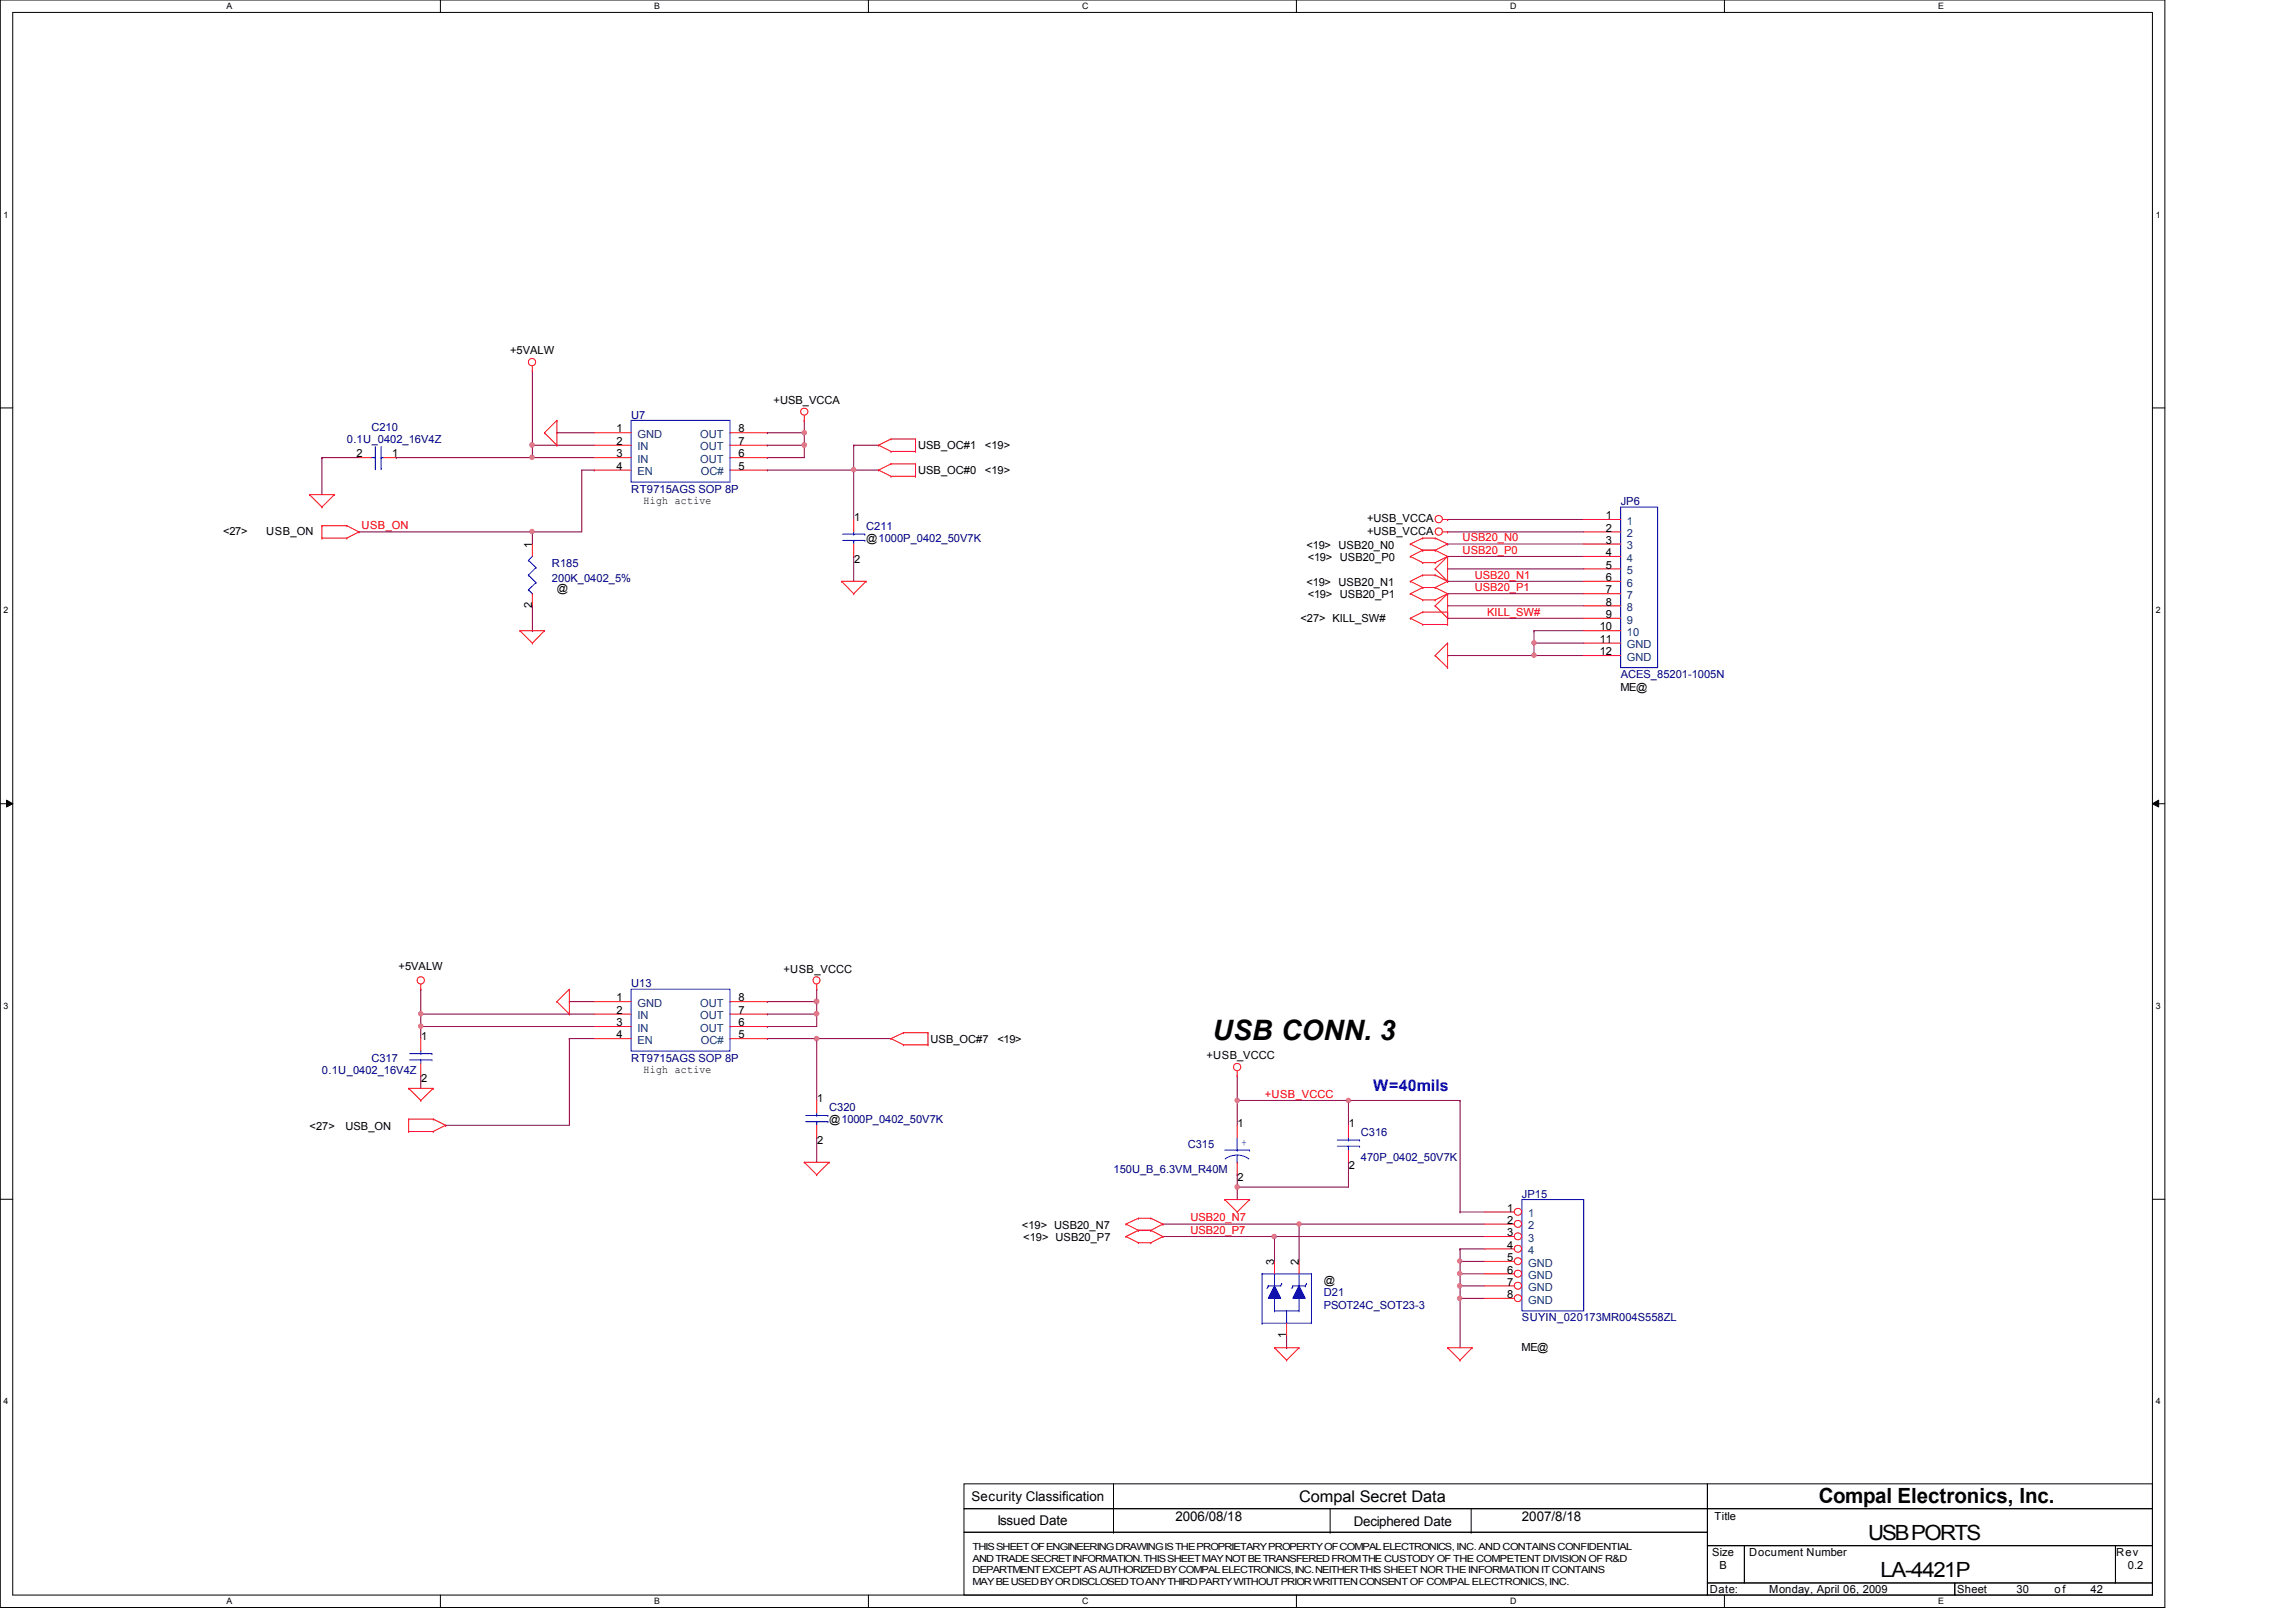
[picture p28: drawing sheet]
<svg xmlns="http://www.w3.org/2000/svg" width="297mm" height="210mm" viewBox="0 0 297 210" stroke-linecap="round" stroke-linejoin="round" font-family="sans-serif">
<defs><g id="words">
<text font-size="3.6" x="156.9" y="134.6">USB CONN. 3</text>
<g font-size="2.7">
<text x="235.3" y="194.6">Compal Electronics, Inc.</text>
<text x="241.7" y="199.3">USB PORTS</text>
<text x="243.3" y="204.1">LA-4421P</text>
</g>
<text font-size="2.1" fill="#00f" x="177.7" y="141.1">W=40mils</text>
<text font-size="2.1" x="168.1" y="194.4">Compal Secret Data</text>
<g font-size="1.7">
<text x="125.7" y="194.3">Security Classification</text>
<text x="129" y="197.3">Issued Date</text>
<text x="152.1" y="196.8">2006/08/18</text>
<text x="175.1" y="197.5">Deciphered Date</text>
<text x="196.9" y="196.8">2007/8/18</text>
</g>
<g font-size="1.4">
<text x="66" y="45.8">+5VALW</text>
<text x="100.1" y="52.2">+USB_VCCA</text>
<text x="46.1" y="59.2">2</text>
<text x="50.8" y="59.2">1</text>
<text x="79.8" y="56">1</text>
<text x="79.8" y="57.6">2</text>
<text x="79.8" y="59.2">3</text>
<text x="95.5" y="59.2">6</text>
<text x="95.5" y="56">8</text>
<text x="95.5" y="57.6">7</text>
<text x="118.8" y="58.2">USB_OC#1</text>
<text x="127.4" y="58.2">&lt;19&gt;</text>
<text x="79.8" y="60.8">4</text>
<text x="83.3" y="65.2">High active</text>
<text x="95.5" y="60.8">5</text>
<text x="118.8" y="61.4">USB_OC#0</text>
<text x="127.4" y="61.4">&lt;19&gt;</text>
<text x="28.9" y="69.2">&lt;27&gt;</text>
<text x="34.5" y="69.2">USB_ON</text>
<text x="68.8" y="70.9" transform="rotate(-90 68.8 70.9)">1</text>
<text x="110.5" y="67.4">1</text>
<text x="112.1" y="70.2">@1000P_0402_50V7K</text>
<text x="169" y="71">&lt;19&gt; USB20_N0</text>
<text x="176.9" y="67.6">+USB_VCCA</text>
<text x="176.9" y="69.2">+USB_VCCA</text>
<text x="207.8" y="67.2">1</text>
<text x="207.8" y="68.8">2</text>
<text x="207.8" y="70.4">3</text>
<text x="207.8" y="72">4</text>
<text x="72" y="76.6">@</text>
<text x="110.5" y="72.9">2</text>
<text x="169" y="75.8">&lt;19&gt; USB20_N1</text>
<text x="169.2" y="72.6">&lt;19&gt; USB20_P0</text>
<text x="169.2" y="77.4">&lt;19&gt; USB20_P1</text>
<text x="207.8" y="73.6">5</text>
<text x="207.8" y="75.2">6</text>
<text x="207.8" y="76.8">7</text>
<text x="68.8" y="78.7" transform="rotate(-90 68.8 78.7)">2</text>
<text x="168.2" y="80.4">&lt;27&gt; KILL_SW#</text>
<text x="207" y="81.6">10</text>
<text x="207" y="83.2">11</text>
<text x="207.8" y="78.4">8</text>
<text x="207.8" y="80">9</text>
<text x="207" y="84.8">12</text>
<text x="209.6" y="89.4">ME@</text>
<text x="51.6" y="125.5">+5VALW</text>
<text x="101.3" y="125.9">+USB_VCCC</text>
<text x="79.8" y="129.6">1</text>
<text x="79.8" y="131.2">2</text>
<text x="95.5" y="129.6">8</text>
<text x="95.5" y="131.2">7</text>
<text x="54.5" y="134.6">1</text>
<text x="79.8" y="132.8">3</text>
<text x="79.8" y="134.4">4</text>
<text x="95.5" y="134.4">5</text>
<text x="95.5" y="132.8">6</text>
<text x="120.4" y="135">USB_OC#7</text>
<text x="129" y="135">&lt;19&gt;</text>
<text x="156.1" y="137.1">+USB_VCCC</text>
<text x="54.5" y="140.1">2</text>
<text x="83.3" y="138.8">High active</text>
<text x="105.7" y="142.6">1</text>
<text x="40" y="146.2">&lt;27&gt;</text>
<text x="44.7" y="146.2">USB_ON</text>
<text x="105.7" y="148.1">2</text>
<text x="107.3" y="145.4">@1000P_0402_50V7K</text>
<text x="160.1" y="145.8">1</text>
<text x="174.5" y="145.8">1</text>
<text x="160.1" y="152.9">2</text>
<text x="174.5" y="151.3">2</text>
<text x="132.2" y="159">&lt;19&gt; USB20_N7</text>
<text x="132.4" y="160.6">&lt;19&gt; USB20_P7</text>
<text x="195" y="156.8">1</text>
<text x="195" y="158.4">2</text>
<text x="195" y="160">3</text>
<text x="195" y="161.6">4</text>
<text x="164.8" y="163.7" transform="rotate(-90 164.8 163.7)">3</text>
<text x="168" y="163.7" transform="rotate(-90 168 163.7)">2</text>
<text x="171.3" y="166.2">@</text>
<text x="195" y="163.2">5</text>
<text x="195" y="164.8">6</text>
<text x="195" y="166.4">7</text>
<text x="195" y="168">8</text>
<text x="166.4" y="173.1" transform="rotate(-90 166.4 173.1)">1</text>
<text x="196.8" y="174.8">ME@</text>
<text x="221.8" y="196.8">Title</text>
<text x="221.5" y="201.4">Size</text>
<text x="222.5" y="203">B</text>
<text x="226.3" y="201.4">Document Number</text>
<text x="273.8" y="201.4">Rev</text>
<text x="275.3" y="203">0.2</text>
<text x="221.2" y="206.2">Date:</text>
<text x="228.9" y="206.2">Monday, April 06, 2009</text>
<text x="253.2" y="206.2">Sheet</text>
<text x="260.9" y="206.2">30</text>
<text x="265.8" y="206.2">of</text>
<text x="270.5" y="206.2">42</text>
</g>
<g font-size="1.4" fill="#000080">
<text x="44.9" y="57.4">0.1U_0402_16V4Z</text>
<text x="48" y="55.8">C210</text>
<text x="81.7" y="54.2">U7</text>
<text x="81.7" y="63.8">RT9715AGS SOP 8P</text>
<text x="209.7" y="65.4">JP6</text>
<text x="112.1" y="68.6">C211</text>
<text x="71.4" y="73.4">R185</text>
<text x="71.4" y="75.3">200K_0402_5%</text>
<text x="209.7" y="87.8">ACES_85201-1005N</text>
<text x="81.7" y="127.8">U13</text>
<text x="48" y="137.4">C317</text>
<text x="81.7" y="137.4">RT9715AGS SOP 8P</text>
<text x="41.7" y="139">0.1U_0402_16V4Z</text>
<text x="107.3" y="143.8">C320</text>
<text x="153.7" y="148.6">C315</text>
<text x="176.1" y="147">C316</text>
<text x="144.1" y="151.8">150U_B_6.3VM_R40M</text>
<text x="176.1" y="150.2">470P_0402_50V7K</text>
<text x="196.9" y="155">JP15</text>
<text x="171.3" y="167.8">D21</text>
<text x="171.3" y="169.4">PSOT24C_SOT23-3</text>
<text x="196.9" y="171">SUYIN_020173MR004S558ZL</text>
</g>
<g font-size="1.4" fill="#004080">
<text x="82.5" y="56.7">GND</text>
<text x="82.5" y="58.3">IN</text>
<text x="82.5" y="59.9">IN</text>
<text x="90.6" y="59.9">OUT</text>
<text x="90.6" y="56.7">OUT</text>
<text x="90.6" y="58.3">OUT</text>
<text x="82.5" y="61.5">EN</text>
<text x="90.7" y="61.5">OC#</text>
<text x="210.5" y="67.9">1</text>
<text x="210.5" y="69.5">2</text>
<text x="210.5" y="71.1">3</text>
<text x="210.5" y="72.7">4</text>
<text x="210.5" y="74.3">5</text>
<text x="210.5" y="75.9">6</text>
<text x="210.5" y="77.5">7</text>
<text x="210.5" y="79.1">8</text>
<text x="210.5" y="80.7">9</text>
<text x="210.5" y="82.3">10</text>
<text x="210.5" y="83.9">GND</text>
<text x="210.5" y="85.5">GND</text>
<text x="82.5" y="130.3">GND</text>
<text x="82.5" y="131.9">IN</text>
<text x="90.6" y="130.3">OUT</text>
<text x="90.6" y="131.9">OUT</text>
<text x="82.5" y="133.5">IN</text>
<text x="82.5" y="135.1">EN</text>
<text x="90.6" y="133.5">OUT</text>
<text x="90.7" y="135.1">OC#</text>
<text x="197.7" y="157.5">1</text>
<text x="197.7" y="159.1">2</text>
<text x="197.7" y="160.7">3</text>
<text x="197.7" y="162.3">4</text>
<text x="197.7" y="163.9">GND</text>
<text x="197.7" y="165.5">GND</text>
<text x="197.7" y="167.1">GND</text>
<text x="197.7" y="168.7">GND</text>
</g>
<g font-size="1.4" fill="#f00">
<text x="46.8" y="68.5">USB_ON</text>
<text x="189.2" y="70.1">USB20_N0</text>
<text x="189.2" y="71.7">USB20_P0</text>
<text x="190.8" y="74.9">USB20_N1</text>
<text x="190.8" y="76.5">USB20_P1</text>
<text x="192.4" y="79.7">KILL_SW#</text>
<text x="163.6" y="142.1">+USB_VCCC</text>
<text x="154" y="159.7">USB20_P7</text>
<text x="154" y="158.1">USB20_N7</text>
</g>
<text font-size="1.4" fill="#00f" x="160.6" y="148.3">+</text>
<g font-size="1.3">
<text x="125.8" y="202.1">AND TRADE SECRET INFORMATION. THIS SHEET MAY NOT BETRANSFERED FROM THE CUSTODY OF THE COMPETENT DIVISION OF R&amp;D</text>
<text x="125.8" y="200.6">THIS SHEET OF ENGINEERING DRAWING IS THE PROPRIETARY PROPERTY OF COMPAL ELECTRONICS, INC. AND CONTAINS CONFIDENTIAL</text>
<text x="125.8" y="203.6">DEPARTMENT EXCEPT AS AUTHORIZED BY COMPAL ELECTRONICS, INC. NEITHER THIS SHEET NOR THE INFORMATION IT CONTAINS</text>
<text x="125.8" y="205.1">MAY BE USED BY OR DISCLOSED TO ANY THIRD PARTY WITHOUT PRIOR WRITTEN CONSENT OF COMPAL ELECTRONICS, INC.</text>
</g>
<g font-size="1.1">
<text x="29.3" y="1.1">A</text>
<text x="84.6" y="1.1">B</text>
<text x="140" y="1.1">C</text>
<text x="195.4" y="1.1">D</text>
<text x="250.7" y="1.1">E</text>
<text x=".5" y="28.2">1</text>
<text x="278.9" y="28.2">1</text>
<text x=".5" y="79.3">2</text>
<text x="278.9" y="79.3">2</text>
<text x=".5" y="130.6">3</text>
<text x="278.9" y="130.6">3</text>
<text x=".5" y="181.7">4</text>
<text x="278.9" y="181.7">4</text>
<text x="29.3" y="207.6">A</text>
<text x="84.6" y="207.6">B</text>
<text x="140" y="207.6">C</text>
<text x="195.4" y="207.6">D</text>
<text x="250.7" y="207.6">E</text>
</g>
</g></defs>
<path d="M0 0h280.1v208h-280.1zM1.6 1.6h276.9v204.8h-276.9z" fill="none" stroke="#000" stroke-width=".13"/>
<g fill="#fff">
<path d="M29.3 .2h.7v1.2h-.7z"/>
<path d="M29.3 206.6h.7v1.2h-.7z"/>
</g>
<path d="M57 0v1.6M57 206.4v1.6" fill="none" stroke="#000" stroke-width=".13"/>
<g fill="#fff">
<path d="M84.6 .2h.7v1.2h-.7z"/>
<path d="M84.6 206.6h.7v1.2h-.7z"/>
</g>
<path d="M112.3 0v1.6M112.3 206.4v1.6" fill="none" stroke="#000" stroke-width=".13"/>
<g fill="#fff">
<path d="M140 .2h.8v1.2h-.8z"/>
<path d="M140 206.6h.8v1.2h-.8z"/>
</g>
<path d="M167.7 0v1.6M167.7 206.4v1.6" fill="none" stroke="#000" stroke-width=".13"/>
<g fill="#fff">
<path d="M195.4 .2h.7v1.2h-.7z"/>
<path d="M195.4 206.6h.7v1.2h-.7z"/>
</g>
<path d="M223.1 0v1.6M223.1 206.4v1.6" fill="none" stroke="#000" stroke-width=".13"/>
<g fill="#fff">
<path d="M250.7 .2h.8v1.2h-.8z"/>
<path d="M250.7 206.6h.8v1.2h-.8z"/>
<path d="M.5 27.2h.6v1.2h-.6z"/>
<path d="M278.9 27.2h.6v1.2h-.6z"/>
<path d="M.5 78.4h.6v1.1h-.6z"/>
<path d="M278.9 78.4h.6v1.1h-.6z"/>
</g>
<path d="M0 52.8h1.6M278.5 52.8h1.6" fill="none" stroke="#000" stroke-width=".13"/>
<g fill="#fff">
<path d="M.5 129.6h.6v1.2h-.6z"/>
<path d="M278.9 129.6h.6v1.2h-.6z"/>
</g>
<path d="M0 104h1.6M.8 103.5l.8 .5-.8 .4zM278.5 104l.8-.5v.9zM278.5 104h1.6" fill="none" stroke="#000" stroke-width=".13"/>
<path d="M.8 103.5l.8 .5-.8 .4zM278.5 104l.8-.5v.9z" fill="#000"/>
<g fill="#fff">
<path d="M.5 180.8h.6v1.1h-.6z"/>
<path d="M278.9 180.8h.6v1.1h-.6z"/>
</g>
<g fill="none" stroke="#000" stroke-width=".13">
<path d="M0 155.2h1.6M278.5 155.2h1.6M124.7 192h96.2v3.2h-96.2zM124.7 195.2h96.2v3.1h-96.2zM124.7 198.3h96.2v8.1h-96.2zM144.1 195.2h.1M144.1 198.3h.1M144.1 192v6.3M172.1 198.3h.1M172.1 195.2v3.1M190.3 198.3h.1M190.3 195.2v3.1"/>
<path d="M220.9 192h57.6v3.2h-57.6zM220.9 195.2h57.6v4.8h-57.6zM220.9 200h4.8v4.9h-4.8zM220.9 204.9h32v1.5h-32zM225.7 200h48v4.9h-48zM252.9 204.9h25.6v1.5h-25.6zM273.7 200h4.8v4.9h-4.8z"/>
</g>
<g fill="none" stroke="#800040" stroke-width=".13">
<path d="M41.7 59.2h.1M41.7 59.2h4.7M41.7 59.2v4.8M51.3 59.2h.1M51.3 59.2h25.6M68.9 48h.1M68.9 57.6h.1M68.9 59.2h.1M68.9 48v11.2M68.9 57.6h8M72 56h.1M72 56h4.9"/>
<path d="M99.3 56h.1M99.3 59.2h.1M99.3 57.6h.1M99.3 57.6h4.8M99.3 56h4.8M104.1 54.4h.1M104.1 57.6h.1M104.1 56h.1M104.1 54.4v4.8h-4.8M110.4 57.6h.1M110.4 57.6v9.6M110.4 57.6h3.3"/>
<path d="M46.4 68.8h.1M68.9 68.8h.1M68.9 68.8v1.6M68.9 78.4v3.2M75.3 60.8h.1M75.3 60.8v8h-28.9M75.3 60.8h1.6M76.9 60.8h.1M99.3 60.8h.1M99.3 60.8h14.4M110.4 72h.1M110.4 60.8h.1"/>
<path d="M110.4 72v3.2M187.3 67.2h.1M187.3 68.8h.1M187.3 70.4h.1M187.3 72h.1M187.3 73.6h.1M187.3 75.2h.1M187.3 76.8h.1M187.3 78.4h.1M187.3 68.8h17.6M187.3 67.2h17.6M187.3 70.4h17.6"/>
<path d="M187.3 72h17.6M187.3 73.6h17.6M187.3 75.2h17.6M187.3 76.8h17.6M187.3 78.4h17.6M68.9 81.6h.1M187.3 80h.1M187.3 84.8h.1M187.3 80h17.6M187.3 84.8h17.6M198.5 84.8h.1M198.5 83.2h.1"/>
<path d="M198.5 81.6h.1M198.5 83.2h6.4M198.5 81.6v3.2M198.5 81.6h6.4M54.4 132.8h.1M54.4 131.2h.1M54.4 139.2h.1M54.4 128h.1M54.4 128v6.4M54.4 139.2v1.6M54.4 131.2h22.5M54.4 132.8h22.5"/>
<path d="M73.7 129.6h.1M73.7 134.4h.1M73.7 129.6h3.2M73.7 134.4h3.2M73.7 134.4v11.2h-16M99.3 131.2h.1M99.3 129.6h.1M99.3 132.8h.1M99.3 134.4h.1M99.3 131.2h6.4M99.3 129.6h6.4M99.3 134.4h16"/>
<path d="M105.7 131.2h.1M105.7 128h.1M105.7 129.6h.1M105.7 134.4h.1M105.7 128v4.8h-6.4M105.7 134.4v8M160.1 139.2h.1M160.1 139.2v6.4M57.7 145.6h.1M105.7 147.2h.1M105.7 147.2v3.2M150.4 158.4h.1"/>
<path d="M150.4 158.4h41.7M160.1 153.6h.1M160.1 142.4h.1M160.1 152h.1M160.1 152v3.2M160.1 142.4h28.8M168.1 158.4h.1M168.1 158.4v4.8M174.5 142.4h.1M174.5 150.4h.1M174.5 142.4v3.2M174.5 150.4v3.2h-14.4"/>
<path d="M188.9 142.4h.1M188.9 156.8h.1M188.9 142.4v14.4M188.9 156.8h3.2M150.4 160h.1M150.4 160h41.7M164.9 160h.1M164.9 160v3.2M166.5 174.4h.1M166.5 172.8v1.6M188.9 161.6h.1M188.9 168h.1"/>
<path d="M188.9 166.4h.1M188.9 164.8h.1M188.9 163.2h.1M188.9 161.6v12.8M188.9 161.6h3.2M188.9 166.4h3.2M188.9 164.8h3.2M188.9 163.2h3.2M188.9 168h3.2"/>
</g>
<g fill="none" stroke="#f00" stroke-width=".13">
<path d="M68.9 48h.1M68.9 47.4v.6M70.4 56h.1M70.4 56l1.6 1.6M72 57.6h.1M72 54.4h.1M72 54.4v3.2M72 54.4l-1.6 1.6M104.1 54.4h.1M104.1 53.8v.6M113.7 57.6h.1M113.7 57.6l1.6 .8"/>
<path d="M115.3 56.8h.1M115.3 58.4h.1M115.3 56.8l-1.6 .8M115.3 56.8h3.1M115.3 58.4h3.1M118.4 56.8h.1M118.4 58.4h.1M118.4 56.8v1.6M40 64h.1M40 64h3.3M40 64l1.7 1.6M41.7 68h.1"/>
<path d="M41.7 69.6h.1M41.7 65.6h.1M41.7 69.6h3.2M41.7 68h3.2M41.7 68v1.6M43.3 64h.1M43.3 64l-1.6 1.6M44.9 69.6h.1M44.9 68h.1M44.9 68l1.5 .8M46.4 68.8h.1M46.4 68.8l-1.5 .8"/>
<path d="M68.9 70.4v1.6M68.9 76.8v1.6M108.9 75.2h.1M108.9 75.2h3.2M108.9 75.2l1.5 1.6M110.4 76.8h.1M112.1 75.2h.1M112.1 75.2l-1.7 1.6M113.7 60.8h.1M113.7 60.8l1.6 .8M115.3 60h.1M115.3 61.6h.1"/>
<path d="M115.3 60l-1.6 .8M115.3 60h3.1M115.3 61.6h3.1M118.4 60h.1M118.4 61.6h.1M118.4 60v1.6M182.5 70.4h.1M182.5 72h.1M182.5 75.2h.1M182.5 76.8h.1M182.5 70.4l1.6 .8M182.5 72l1.6 .8"/>
<path d="M182.5 75.2l1.6 .8M182.5 76.8l1.6 .8M184.1 69.6h.1M184.1 71.2h.1M184.1 72.8h.1M184.1 74.4h.1M184.1 76h.1M184.1 77.6h.1M184.1 79.2h.1M184.1 69.6h1.6M184.1 69.6l-1.6 .8M184.1 71.2h1.6"/>
<path d="M184.1 71.2l-1.6 .8M184.1 72.8h1.6M184.1 74.4l-1.6 .8M184.1 74.4h1.6M184.1 76h1.6M184.1 76l-1.6 .8M184.1 77.6h1.6M184.1 79.2l-1.6 .8M184.1 79.2h3.2M185.7 69.6h.1M185.7 71.2h.1M185.7 72.8h.1"/>
<path d="M185.7 74.4h.1M185.7 76h.1M185.7 77.6h.1M185.7 73.6h.1M185.7 78.4h.1M185.7 69.6l1.6 .8M185.7 71.2l1.6 .8M185.7 74.4l1.6 .8M185.7 76l1.6 .8M185.7 73.6l1.6 1.6M185.7 78.4l1.6 1.6M186.6 67.2h.7"/>
<path d="M186.6 68.8h.7M187.3 70.4h.1M187.3 72h.1M187.3 75.2h.1M187.3 76.8h.1M187.3 79.2h.1M187.3 67.2h.1M187.3 68.8h.1M187.3 70.4l-1.6 .8M187.3 72l-1.6 .8M187.3 75.2l-1.6 .8M187.3 76.8l-1.6 .8"/>
<path d="M187.3 72v3.2M187.3 76.8v4M187.3 72l-1.6 1.6M187.3 76.8l-1.6 1.6M67.3 81.6h.1M67.3 81.6h3.1M67.3 81.6l1.6 1.6M68.9 83.2h.1M70.4 81.6h.1M70.4 81.6l-1.5 1.6M182.5 80h.1M182.5 80l1.6 .8"/>
<path d="M184.1 80.8h.1M184.1 80.8h3.2M185.7 84.8h.1M185.7 84.8l1.6 1.6M187.3 80.8h.1M187.3 80h.1M187.3 86.4h.1M187.3 83.2h.1M187.3 83.2v3.2M187.3 83.2l-1.6 1.6M54.4 128h.1M54.4 127.4v.6"/>
<path d="M72 129.6h.1M72 129.6l1.7 1.6M73.7 131.2h.1M73.7 128h.1M73.7 128v3.2M73.7 128l-1.7 1.6M105.7 128h.1M105.7 127.4v.6M115.3 134.4h.1M115.3 134.4l1.6 .8M116.9 133.6h.1M116.9 135.2h.1"/>
<path d="M116.9 133.6l-1.6 .8M116.9 133.6h3.2M116.9 135.2h3.2M120.1 133.6h.1M120.1 135.2h.1M120.1 133.6v1.6M160.1 139.2h.1M160.1 138.6v.6M52.9 146.4h.1M52.9 144.8h.1M52.9 140.8h.1M52.9 146.4h3.1"/>
<path d="M52.9 144.8v1.6M52.9 144.8h3.1M52.9 140.8h3.1M52.9 140.8l1.5 1.6M54.4 142.4h.1M56 146.4h.1M56 144.8h.1M56 140.8h.1M56 144.8l1.7 .8M56 140.8l-1.6 1.6M57.7 145.6h.1M57.7 145.6l-1.7 .8"/>
<path d="M104.1 150.4h.1M104.1 150.4h3.2M104.1 150.4l1.6 1.6M105.7 152h.1M107.3 150.4h.1M107.3 150.4l-1.6 1.6M145.7 158.4h.1M145.7 158.4l1.6 .8M147.3 157.6h.1M147.3 159.2h.1M147.3 157.6l-1.6 .8M147.3 157.6h1.6"/>
<path d="M147.3 159.2h1.6M147.3 159.2l-1.6 .8M148.9 157.6h.1M148.9 159.2h.1M148.9 157.6l1.5 .8M148.9 159.2l1.5 .8M150.4 158.4h.1M150.4 158.4l-1.5 .8M158.5 155.2h.1M158.5 155.2h3.2M158.5 155.2l1.6 1.6M160.1 156.8h.1"/>
<path d="M161.7 155.2h.1M161.7 155.2l-1.6 1.6M145.7 160h.1M145.7 160l1.6 .8M147.3 160.8h.1M147.3 160.8h1.6M148.9 160.8h.1M150.4 160h.1M150.4 160l-1.5 .8M164.9 174.4h.1M164.9 174.4h3.2M164.9 174.4l1.6 1.6"/>
<path d="M166.5 176h.1M168.1 174.4h.1M168.1 174.4l-1.6 1.6M187.3 174.4h.1M187.3 174.4h3.2M187.3 174.4l1.6 1.6M188.9 176h.1M190.5 174.4h.1M190.5 174.4l-1.6 1.6"/>
<circle cx="68.8" cy="46.9" r=".47"/>
<circle cx="104.1" cy="53.3" r=".46"/>
<circle cx="186.1" cy="68.8" r=".47"/>
<circle cx="186.1" cy="67.2" r=".47"/>
<circle cx="54.4" cy="126.9" r=".47"/>
<circle cx="105.6" cy="126.9" r=".46"/>
<circle cx="160.1" cy="138.1" r=".47"/>
</g>
<path d="M68.4 72.5h.1M68.4 74.4h.1M68.4 76.3h.1M68.4 72.5l.9 .9M68.4 74.4l.9 1M68.4 76.3l.5 .5M68.9 76.8h.1M68.9 72l-.5 .5M69.3 73.4h.1M69.3 75.4h.1M69.3 73.4l-.9 1M69.3 75.4l-.9 .9" fill="none" stroke="#00f" stroke-width=".13"/>
<path d="M168.1 166.4l.8 1.6h-1.6z" fill="#00f"/>
<g fill="none" stroke="#00f" stroke-width=".13">
<path d="M163.3 164.8h.1M163.3 171.2h.1M163.3 164.8v6.4M163.3 164.8h6.4M164.9 166.4h.1M164.9 164.8v1.6M166.5 169.6h.1M166.5 169.6v1.6M166.5 169.6h1.6M168.1 166.4l.8 1.6h-1.6zM168.1 169.6h.1M168.1 166.4h.1"/>
<path d="M168.1 164.8v1.6M168.1 168v1.6M169.7 164.8h.1M169.7 164.8v6.4h-6.4"/>
</g>
<path d="M164.9 166.4l.8 1.6h-1.6z" fill="#00f"/>
<g fill="none" stroke="#00f" stroke-width=".13">
<path d="M81.7 54.4h12.7v8h-12.7zM109 69.9h2.9M109 69.1h2.9M110.4 69.1h.1M110.4 69.9h.1M110.4 68.8v.3M110.4 69.9v.5M111.9 69.9h.1M111.9 69.1h.1M104.2 145.2h2.9M104.2 144.4h2.9M105.7 144.4h.1"/>
<path d="M105.7 145.2h.1M105.7 144v.4M105.7 145.2v.4M107.1 145.2h.1M107.1 144.4h.1M196.9 155.2h8v14.4h-8zM164.1 166.4h.1M164.1 166.4l-.2 .4M164.9 166.4l.8 1.6h-1.6zM164.9 169.6h.1M164.9 168v1.6M164.9 169.6h1.6"/>
<path d="M165.8 166.1h.1M165.8 166.1l-.1 .3h-1.6M167.3 166.4h.1M167.3 166.4h1.6M167.3 166.4l-.2 .4M168.9 166.4h.1M169 166.1h.1M169 166.1l-.1 .3"/>
</g>
<g fill="none" stroke="#f00" stroke-width=".13">
<path d="M76.9 56h4.8M76.9 57.6h4.8M76.9 59.2h4.8M94.4 56h4.9M94.4 57.6h4.9M94.4 59.2h4.9M76.9 60.8h4.8M94.4 60.8h4.9M110.4 67.2v1.6M110.4 70.4v1.6M105.7 142.4v1.6M105.7 145.6v1.6"/>
<path d="M164.9 163.2v1.6M166.5 171.2v1.6M168.1 163.2v1.6"/>
</g>
<circle cx="196.4" cy="156.8" r=".46" fill="#fff"/>
<g fill="none" stroke="#f00" stroke-width=".13">
<path d="M192.1 156.8h3.8"/>
<circle cx="196.4" cy="156.8" r=".46"/>
</g>
<circle cx="196.4" cy="158.4" r=".46" fill="#fff"/>
<g fill="none" stroke="#f00" stroke-width=".13">
<path d="M192.1 158.4h3.8"/>
<circle cx="196.4" cy="158.4" r=".46"/>
</g>
<circle cx="196.4" cy="160" r=".46" fill="#fff"/>
<g fill="none" stroke="#f00" stroke-width=".13">
<path d="M192.1 160h3.8"/>
<circle cx="196.4" cy="160" r=".46"/>
</g>
<circle cx="196.4" cy="161.6" r=".46" fill="#fff"/>
<g fill="none" stroke="#f00" stroke-width=".13">
<path d="M192.1 161.6h3.8"/>
<circle cx="196.4" cy="161.6" r=".46"/>
</g>
<circle cx="196.4" cy="163.2" r=".46" fill="#fff"/>
<g fill="none" stroke="#f00" stroke-width=".13">
<path d="M192.1 163.2h3.8"/>
<circle cx="196.4" cy="163.2" r=".46"/>
</g>
<circle cx="196.4" cy="164.8" r=".46" fill="#fff"/>
<g fill="none" stroke="#f00" stroke-width=".13">
<path d="M192.1 164.8h3.8"/>
<circle cx="196.4" cy="164.8" r=".46"/>
</g>
<circle cx="196.4" cy="166.4" r=".46" fill="#fff"/>
<g fill="none" stroke="#f00" stroke-width=".13">
<path d="M192.1 166.4h3.8"/>
<circle cx="196.4" cy="166.4" r=".46"/>
</g>
<circle cx="196.4" cy="168" r=".46" fill="#fff"/>
<g fill="none" stroke="#f00" stroke-width=".13">
<path d="M46.4 59.2h1.6M49.7 59.2h1.6M204.9 67.2h4.8M204.9 68.8h4.8M204.9 70.4h4.8M204.9 72h4.8M204.9 73.6h4.8M204.9 75.2h4.8M204.9 76.8h4.8M204.9 78.4h4.8M204.9 80h4.8M204.9 81.6h4.8"/>
<path d="M204.9 83.2h4.8M204.9 84.8h4.8M54.4 134.4v1.6M54.4 137.6v1.6M76.9 129.6h4.8M76.9 131.2h4.8M76.9 134.4h4.8M76.9 132.8h4.8M94.4 129.6h4.9M94.4 131.2h4.9M94.4 134.4h4.9M94.4 132.8h4.9"/>
<path d="M160.1 145.6v1.6M160.1 150.4v1.6M174.5 145.6v1.6M174.5 148.8v1.6M192.1 168h3.8"/>
<circle cx="196.4" cy="168" r=".46"/>
</g>
<g fill="none" stroke="#00f" stroke-width=".13">
<path d="M48 59.2h.6M48.6 59.2h.1M48.6 57.8v2.9M49.3 59.2h.1M49.3 59.2h.4M49.3 57.8v2.9M48.6 60.7h.1M49.3 60.7h.1M209.7 65.6h4.8v20.8h-4.8zM53 137.2h2.9M53 136.4h2.9M54.4 136.4h.1"/>
<path d="M54.4 137.2h.1M54.4 136v.4M54.4 137.2v.4M55.9 137.2h.1M55.9 136.4h.1M81.7 128h12.7v8h-12.7zM158.5 148.8h3.2M160.1 148.8h.1M160.1 149.5a2.45 2.45 0 0 1 1.5 .5M160.1 149.5a2.48 2.48 0 0 0-1.6 .5M160.1 150.4h.1M160.1 147.2v1.6"/>
<path d="M160.1 149.5v.9M161.7 148.8h.1M173 148.3h2.9M173 147.5h2.9M174.5 147.5h.1M174.5 148.3h.1M174.5 147.2v.3M174.5 148.3v.5M175.9 148.3h.1M175.9 147.5h.1"/>
</g>
<circle cx="54.4" cy="131.2" r=".3" fill="#f0f"/>
<circle cx="54.4" cy="131.2" r=".3" fill="none" stroke="#f0f" stroke-width=".13"/>
<circle cx="105.6" cy="131.2" r=".31" fill="#f0f"/>
<circle cx="105.6" cy="131.2" r=".31" fill="none" stroke="#f0f" stroke-width=".13"/>
<circle cx="68.8" cy="68.8" r=".3" fill="#f0f"/>
<circle cx="68.8" cy="68.8" r=".3" fill="none" stroke="#f0f" stroke-width=".13"/>
<circle cx="68.8" cy="57.6" r=".31" fill="#f0f"/>
<circle cx="68.8" cy="57.6" r=".31" fill="none" stroke="#f0f" stroke-width=".13"/>
<circle cx="68.8" cy="59.2" r=".3" fill="#f0f"/>
<circle cx="68.8" cy="59.2" r=".3" fill="none" stroke="#f0f" stroke-width=".13"/>
<circle cx="110.4" cy="60.8" r=".3" fill="#f0f"/>
<circle cx="110.4" cy="60.8" r=".3" fill="none" stroke="#f0f" stroke-width=".13"/>
<circle cx="105.6" cy="129.6" r=".32" fill="#f0f"/>
<circle cx="105.6" cy="129.6" r=".32" fill="none" stroke="#f0f" stroke-width=".13"/>
<circle cx="105.6" cy="134.4" r=".31" fill="#f0f"/>
<circle cx="105.6" cy="134.4" r=".31" fill="none" stroke="#f0f" stroke-width=".13"/>
<circle cx="104" cy="57.6" r=".31" fill="#f0f"/>
<circle cx="104" cy="57.6" r=".31" fill="none" stroke="#f0f" stroke-width=".13"/>
<circle cx="174.5" cy="142.4" r=".3" fill="#f0f"/>
<circle cx="174.5" cy="142.4" r=".3" fill="none" stroke="#f0f" stroke-width=".13"/>
<circle cx="168.1" cy="158.4" r=".3" fill="#f0f"/>
<circle cx="168.1" cy="158.4" r=".3" fill="none" stroke="#f0f" stroke-width=".13"/>
<circle cx="164.8" cy="160" r=".3" fill="#f0f"/>
<circle cx="164.8" cy="160" r=".3" fill="none" stroke="#f0f" stroke-width=".13"/>
<circle cx="188.8" cy="168" r=".3" fill="#f0f"/>
<circle cx="188.8" cy="168" r=".3" fill="none" stroke="#f0f" stroke-width=".13"/>
<circle cx="188.8" cy="164.8" r=".3" fill="#f0f"/>
<circle cx="188.8" cy="164.8" r=".3" fill="none" stroke="#f0f" stroke-width=".13"/>
<circle cx="160" cy="153.6" r=".31" fill="#f0f"/>
<circle cx="160" cy="153.6" r=".31" fill="none" stroke="#f0f" stroke-width=".13"/>
<circle cx="160.1" cy="142.4" r=".3" fill="#f0f"/>
<circle cx="160.1" cy="142.4" r=".3" fill="none" stroke="#f0f" stroke-width=".13"/>
<circle cx="104.1" cy="56" r=".3" fill="#f0f"/>
<circle cx="104.1" cy="56" r=".3" fill="none" stroke="#f0f" stroke-width=".13"/>
<circle cx="188.8" cy="163.2" r=".3" fill="#f0f"/>
<circle cx="188.8" cy="163.2" r=".3" fill="none" stroke="#f0f" stroke-width=".13"/>
<circle cx="188.8" cy="166.4" r=".3" fill="#f0f"/>
<circle cx="188.8" cy="166.4" r=".3" fill="none" stroke="#f0f" stroke-width=".13"/>
<circle cx="54.4" cy="132.8" r=".3" fill="#f0f"/>
<circle cx="54.4" cy="132.8" r=".3" fill="none" stroke="#f0f" stroke-width=".13"/>
<circle cx="198.5" cy="84.8" r=".3" fill="#f0f"/>
<circle cx="198.5" cy="84.8" r=".3" fill="none" stroke="#f0f" stroke-width=".13"/>
<circle cx="198.5" cy="83.2" r=".3" fill="#f0f"/>
<circle cx="198.5" cy="83.2" r=".3" fill="none" stroke="#f0f" stroke-width=".13"/>
<use href="#words"/>
</svg>
